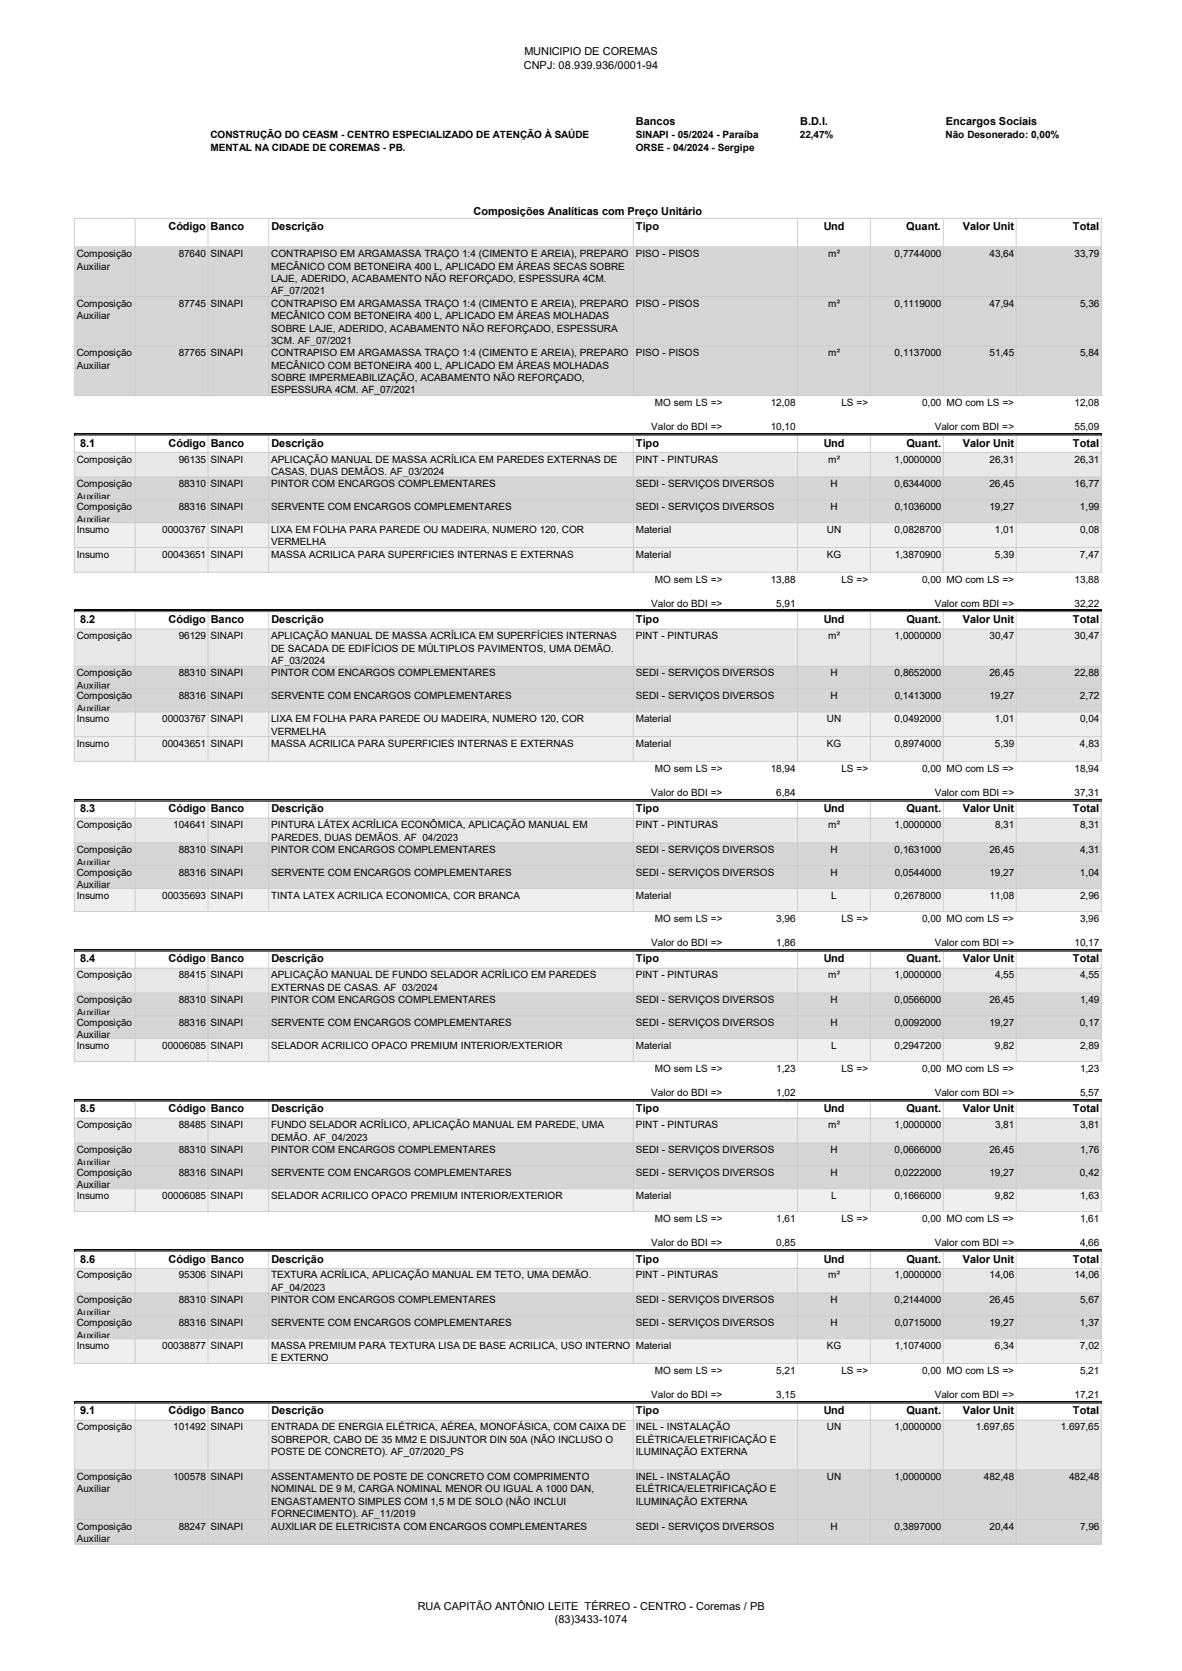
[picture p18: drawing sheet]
<svg xmlns="http://www.w3.org/2000/svg" width="210mm" height="297mm" viewBox="0 0 210 297" stroke-linecap="round" stroke-linejoin="round" font-family="sans-serif">
<defs><g id="words">
<g font-size="1.9">
<text x="93.2" y="9.8">MUNICIPIO DE COREMAS</text>
<text x="93.1" y="12.2">CNPJ: 08.939.936/0001-94</text>
<text x="113" y="22.2">Bancos</text>
<text x="142.2" y="22.2">B.D.I.</text>
<text x="168.1" y="22.2">Encargos Sociais</text>
<text x="29.9" y="40.9">Código Banco</text>
<text x="48.2" y="40.9">Descrição</text>
<text x="84.2" y="38.2">Composições Analíticas com Preço Unitário</text>
<text x="113" y="40.9">Tipo</text>
<text x="146.3" y="40.9">Und</text>
<text x="161" y="40.9">Quant.</text>
<text x="171.1" y="40.9">Valor Unit</text>
<text x="190.6" y="40.9">Total</text>
<text x="14.2" y="79.4">8.1</text>
<text x="29.9" y="79.4">Código Banco</text>
<text x="48.2" y="79.4">Descrição</text>
<text x="113" y="79.4">Tipo</text>
<text x="146.4" y="79.4">Und</text>
<text x="161" y="79.4">Quant.</text>
<text x="171.1" y="79.4">Valor Unit</text>
<text x="190.6" y="79.4">Total</text>
<text x="14.2" y="110.8">8.2</text>
<text x="29.9" y="110.8">Código Banco</text>
<text x="48.2" y="110.8">Descrição</text>
<text x="113" y="110.8">Tipo</text>
<text x="146.4" y="110.8">Und</text>
<text x="161" y="110.8">Quant.</text>
<text x="171.1" y="110.8">Valor Unit</text>
<text x="190.6" y="110.8">Total</text>
<text x="14.2" y="144.4">8.3</text>
<text x="29.9" y="144.4">Código Banco</text>
<text x="48.2" y="144.4">Descrição</text>
<text x="113" y="144.4">Tipo</text>
<text x="146.4" y="144.4">Und</text>
<text x="161" y="144.4">Quant.</text>
<text x="171.1" y="144.4">Valor Unit</text>
<text x="190.6" y="144.4">Total</text>
<text x="14.2" y="171.1">8.4</text>
<text x="29.9" y="171.1">Código Banco</text>
<text x="48.2" y="171.1">Descrição</text>
<text x="113" y="171.1">Tipo</text>
<text x="146.4" y="171.1">Und</text>
<text x="161" y="171.1">Quant.</text>
<text x="171.1" y="171.1">Valor Unit</text>
<text x="190.6" y="171.1">Total</text>
<text x="14.2" y="197.7">8.5</text>
<text x="29.9" y="197.7">Código Banco</text>
<text x="48.2" y="197.7">Descrição</text>
<text x="113" y="197.7">Tipo</text>
<text x="146.4" y="197.7">Und</text>
<text x="161" y="197.7">Quant.</text>
<text x="171.1" y="197.7">Valor Unit</text>
<text x="190.6" y="197.7">Total</text>
<text x="14.2" y="224.4">8.6</text>
<text x="29.9" y="224.4">Código Banco</text>
<text x="48.2" y="224.4">Descrição</text>
<text x="113" y="224.4">Tipo</text>
<text x="146.4" y="224.4">Und</text>
<text x="161" y="224.4">Quant.</text>
<text x="171.1" y="224.4">Valor Unit</text>
<text x="190.6" y="224.4">Total</text>
<text x="14.2" y="251.4">9.1</text>
<text x="29.9" y="251.4">Código Banco</text>
<text x="48.2" y="251.4">Descrição</text>
<text x="113" y="251.4">Tipo</text>
<text x="146.4" y="251.4">Und</text>
<text x="161" y="251.4">Quant.</text>
<text x="171.1" y="251.4">Valor Unit</text>
<text x="190.6" y="251.4">Total</text>
<text x="74.2" y="286.1">RUA CAPITÃO ANTÔNIO LEITE TÉRREO - CENTRO - Coremas / PB</text>
<text x="98.6" y="288.5">(83)3433-1074</text>
</g>
<g font-size="1.8">
<text x="37.4" y="24.6">CONSTRUÇÃO DO CEASM - CENTRO ESPECIALIZADO DE ATENÇÃO À SAÚDE</text>
<text x="37.4" y="26.9">MENTAL NA CIDADE DE COREMAS - PB.</text>
<text x="112.9" y="24.6">SINAPI - 05/2024 - Paraíba</text>
<text x="112.9" y="26.9">ORSE - 04/2024 - Sergipe</text>
<text x="142.1" y="24.6">22,47%</text>
<text x="168" y="24.6">Não Desonerado: 0,00%</text>
<text x="13.6" y="45.7">Composição</text>
<text x="13.6" y="47.9">Auxiliar</text>
<text x="31.8" y="45.7">87640 SINAPI</text>
<text x="48.2" y="45.7">CONTRAPISO EM ARGAMASSA TRAÇO 1:4 (CIMENTO E AREIA), PREPARO</text>
<text x="48.2" y="47.9">MECÂNICO COM BETONEIRA 400 L, APLICADO EM ÁREAS SECAS SOBRE</text>
<text x="112.9" y="45.7">PISO - PISOS</text>
<text x="147.2" y="45.7">m²</text>
<text x="159" y="45.7">0,7744000</text>
<text x="175.8" y="45.7">43,64</text>
<text x="190.9" y="45.7">33,79</text>
<text x="48.2" y="50.1">LAJE, ADERIDO, ACABAMENTO NÃO REFORÇADO, ESPESSURA 4CM.</text>
<text x="48.2" y="52.3">AF_07/2021</text>
<text x="13.6" y="54.5">Composição</text>
<text x="13.6" y="56.7">Auxiliar</text>
<text x="31.8" y="54.5">87745 SINAPI</text>
<text x="48.2" y="54.5">CONTRAPISO EM ARGAMASSA TRAÇO 1:4 (CIMENTO E AREIA), PREPARO</text>
<text x="48.2" y="56.7">MECÂNICO COM BETONEIRA 400 L, APLICADO EM ÁREAS MOLHADAS</text>
<text x="48.2" y="58.9">SOBRE LAJE, ADERIDO, ACABAMENTO NÃO REFORÇADO, ESPESSURA</text>
<text x="112.9" y="54.5">PISO - PISOS</text>
<text x="147.2" y="54.5">m²</text>
<text x="159" y="54.5">0,1119000</text>
<text x="175.8" y="54.5">47,94</text>
<text x="191.9" y="54.5">5,36</text>
<text x="13.6" y="63.3">Composição</text>
<text x="13.6" y="65.5">Auxiliar</text>
<text x="31.8" y="63.3">87765 SINAPI</text>
<text x="48.2" y="63.3">CONTRAPISO EM ARGAMASSA TRAÇO 1:4 (CIMENTO E AREIA), PREPARO</text>
<text x="48.2" y="61.1">3CM. AF_07/2021</text>
<text x="48.2" y="65.5">MECÂNICO COM BETONEIRA 400 L, APLICADO EM ÁREAS MOLHADAS</text>
<text x="112.9" y="63.3">PISO - PISOS</text>
<text x="147.2" y="63.3">m²</text>
<text x="159" y="63.3">0,1137000</text>
<text x="175.8" y="63.3">51,45</text>
<text x="191.9" y="63.3">5,84</text>
<text x="48.2" y="67.7">SOBRE IMPERMEABILIZAÇÃO, ACABAMENTO NÃO REFORÇADO,</text>
<text x="48.2" y="69.9">ESPESSURA 4CM. AF_07/2021</text>
<text x="115.7" y="76.5">Valor do BDI =&gt;</text>
<text x="116.4" y="72.1">MO sem LS =&gt;</text>
<text x="136.9" y="72.1">12,08</text>
<text x="137" y="76.5">10,10</text>
<text x="149.5" y="72.1">LS =&gt;</text>
<text x="163.8" y="72.1">0,00 MO com LS =&gt;</text>
<text x="166.1" y="76.5">Valor com BDI =&gt;</text>
<text x="190.9" y="72.1">12,08</text>
<text x="190.9" y="76.5">55,09</text>
<text x="13.6" y="82.2">Composição</text>
<text x="31.7" y="82.2">96135 SINAPI</text>
<text x="48.2" y="82.2">APLICAÇÃO MANUAL DE MASSA ACRÍLICA EM PAREDES EXTERNAS DE</text>
<text x="112.9" y="82.2">PINT - PINTURAS</text>
<text x="147.2" y="82.2">m²</text>
<text x="159" y="82.2">1,0000000</text>
<text x="175.8" y="82.2">26,31</text>
<text x="190.9" y="82.2">26,31</text>
<text x="13.6" y="86.6">Composição</text>
<text x="13.6" y="88.8">Auxiliar</text>
<text x="31.8" y="86.6">88310 SINAPI</text>
<text x="48.2" y="86.6">PINTOR COM ENCARGOS COMPLEMENTARES</text>
<text x="48.2" y="84.4">CASAS, DUAS DEMÃOS. AF_03/2024</text>
<text x="112.9" y="86.6">SEDI - SERVIÇOS DIVERSOS</text>
<text x="147.6" y="86.6">H</text>
<text x="159" y="86.6">0,6344000</text>
<text x="175.8" y="86.6">26,45</text>
<text x="190.9" y="86.6">16,77</text>
<text x="13.6" y="90.7">Composição</text>
<text x="13.6" y="92.9">Auxiliar</text>
<text x="13.6" y="94.7">Insumo</text>
<text x="28.8" y="94.7">00003767 SINAPI</text>
<text x="31.8" y="90.7">88316 SINAPI</text>
<text x="48.2" y="94.7">LIXA EM FOLHA PARA PAREDE OU MADEIRA, NUMERO 120, COR</text>
<text x="48.2" y="90.7">SERVENTE COM ENCARGOS COMPLEMENTARES</text>
<text x="112.9" y="90.7">SEDI - SERVIÇOS DIVERSOS</text>
<text x="112.9" y="94.7">Material</text>
<text x="146.9" y="94.7">UN</text>
<text x="147.6" y="90.7">H</text>
<text x="159" y="94.7">0,0828700</text>
<text x="159" y="90.7">0,1036000</text>
<text x="175.8" y="90.7">19,27</text>
<text x="176.8" y="94.7">1,01</text>
<text x="191.9" y="90.7">1,99</text>
<text x="191.9" y="94.7">0,08</text>
<text x="13.6" y="99.1">Insumo</text>
<text x="28.8" y="99.1">00043651 SINAPI</text>
<text x="48.2" y="99.1">MASSA ACRILICA PARA SUPERFICIES INTERNAS E EXTERNAS</text>
<text x="48.2" y="96.9">VERMELHA</text>
<text x="112.9" y="99.1">Material</text>
<text x="146.9" y="99.1">KG</text>
<text x="159" y="99.1">1,3870900</text>
<text x="176.8" y="99.1">5,39</text>
<text x="191.9" y="99.1">7,47</text>
<text x="115.7" y="107.9">Valor do BDI =&gt;</text>
<text x="116.4" y="103.5">MO sem LS =&gt;</text>
<text x="136.9" y="103.5">13,88</text>
<text x="137.9" y="107.9">5,91</text>
<text x="149.5" y="103.5">LS =&gt;</text>
<text x="163.8" y="103.5">0,00 MO com LS =&gt;</text>
<text x="166.1" y="107.9">Valor com BDI =&gt;</text>
<text x="190.9" y="103.5">13,88</text>
<text x="190.9" y="107.9">32,22</text>
<text x="13.6" y="113.6">Composição</text>
<text x="31.7" y="113.6">96129 SINAPI</text>
<text x="48.2" y="113.6">APLICAÇÃO MANUAL DE MASSA ACRÍLICA EM SUPERFÍCIES INTERNAS</text>
<text x="112.9" y="113.6">PINT - PINTURAS</text>
<text x="147.2" y="113.6">m²</text>
<text x="159" y="113.6">1,0000000</text>
<text x="175.8" y="113.6">30,47</text>
<text x="190.9" y="113.6">30,47</text>
<text x="48.2" y="115.8">DE SACADA DE EDIFÍCIOS DE MÚLTIPLOS PAVIMENTOS, UMA DEMÃO.</text>
<text x="48.2" y="118">AF_03/2024</text>
<text x="13.6" y="120.2">Composição</text>
<text x="13.6" y="122.4">Auxiliar</text>
<text x="13.6" y="124.3">Composição</text>
<text x="31.8" y="120.2">88310 SINAPI</text>
<text x="31.8" y="124.3">88316 SINAPI</text>
<text x="48.2" y="120.2">PINTOR COM ENCARGOS COMPLEMENTARES</text>
<text x="48.2" y="124.3">SERVENTE COM ENCARGOS COMPLEMENTARES</text>
<text x="112.9" y="120.2">SEDI - SERVIÇOS DIVERSOS</text>
<text x="112.9" y="124.3">SEDI - SERVIÇOS DIVERSOS</text>
<text x="147.6" y="124.3">H</text>
<text x="147.6" y="120.2">H</text>
<text x="159" y="120.2">0,8652000</text>
<text x="159" y="124.3">0,1413000</text>
<text x="175.8" y="120.2">26,45</text>
<text x="175.8" y="124.3">19,27</text>
<text x="190.9" y="120.2">22,88</text>
<text x="191.9" y="124.3">2,72</text>
<text x="13.6" y="126.5">Auxiliar</text>
<text x="13.6" y="128.4">Insumo</text>
<text x="28.8" y="128.4">00003767 SINAPI</text>
<text x="48.2" y="128.4">LIXA EM FOLHA PARA PAREDE OU MADEIRA, NUMERO 120, COR</text>
<text x="48.2" y="130.6">VERMELHA</text>
<text x="112.9" y="128.4">Material</text>
<text x="146.9" y="128.4">UN</text>
<text x="159" y="128.4">0,0492000</text>
<text x="176.8" y="128.4">1,01</text>
<text x="191.9" y="128.4">0,04</text>
<text x="13.6" y="132.8">Insumo</text>
<text x="28.8" y="132.8">00043651 SINAPI</text>
<text x="48.2" y="132.8">MASSA ACRILICA PARA SUPERFICIES INTERNAS E EXTERNAS</text>
<text x="112.9" y="132.8">Material</text>
<text x="116.4" y="137.2">MO sem LS =&gt;</text>
<text x="136.9" y="137.2">18,94</text>
<text x="146.9" y="132.8">KG</text>
<text x="149.5" y="137.2">LS =&gt;</text>
<text x="159" y="132.8">0,8974000</text>
<text x="163.8" y="137.2">0,00 MO com LS =&gt;</text>
<text x="176.8" y="132.8">5,39</text>
<text x="190.9" y="137.2">18,94</text>
<text x="191.9" y="132.8">4,83</text>
<text x="115.7" y="141.5">Valor do BDI =&gt;</text>
<text x="137.9" y="141.5">6,84</text>
<text x="166.1" y="141.5">Valor com BDI =&gt;</text>
<text x="190.9" y="141.5">37,31</text>
<text x="13.6" y="147.2">Composição</text>
<text x="30.8" y="147.2">104641 SINAPI</text>
<text x="48.2" y="149.4">PAREDES, DUAS DEMÃOS. AF_04/2023</text>
<text x="48.2" y="147.2">PINTURA LÁTEX ACRÍLICA ECONÔMICA, APLICAÇÃO MANUAL EM</text>
<text x="112.9" y="147.2">PINT - PINTURAS</text>
<text x="147.2" y="147.2">m²</text>
<text x="159" y="147.2">1,0000000</text>
<text x="176.8" y="147.2">8,31</text>
<text x="191.9" y="147.2">8,31</text>
<text x="13.6" y="151.6">Composição</text>
<text x="13.6" y="153.8">Auxiliar</text>
<text x="13.6" y="155.7">Composição</text>
<text x="31.8" y="151.6">88310 SINAPI</text>
<text x="31.8" y="155.7">88316 SINAPI</text>
<text x="48.2" y="151.6">PINTOR COM ENCARGOS COMPLEMENTARES</text>
<text x="48.2" y="155.7">SERVENTE COM ENCARGOS COMPLEMENTARES</text>
<text x="112.9" y="151.6">SEDI - SERVIÇOS DIVERSOS</text>
<text x="112.9" y="155.7">SEDI - SERVIÇOS DIVERSOS</text>
<text x="147.6" y="155.7">H</text>
<text x="147.6" y="151.6">H</text>
<text x="159" y="151.6">0,1631000</text>
<text x="159" y="155.7">0,0544000</text>
<text x="175.8" y="151.6">26,45</text>
<text x="175.8" y="155.7">19,27</text>
<text x="191.9" y="155.7">1,04</text>
<text x="191.9" y="151.6">4,31</text>
<text x="13.6" y="157.9">Auxiliar</text>
<text x="13.6" y="159.8">Insumo</text>
<text x="28.8" y="159.8">00035693 SINAPI</text>
<text x="48.2" y="159.8">TINTA LATEX ACRILICA ECONOMICA, COR BRANCA</text>
<text x="112.9" y="159.8">Material</text>
<text x="147.7" y="159.8">L</text>
<text x="159" y="159.8">0,2678000</text>
<text x="175.8" y="159.8">11,08</text>
<text x="191.9" y="159.8">2,96</text>
<text x="116.4" y="163.8">MO sem LS =&gt;</text>
<text x="137.9" y="163.8">3,96</text>
<text x="149.5" y="163.8">LS =&gt;</text>
<text x="163.8" y="163.8">0,00 MO com LS =&gt;</text>
<text x="191.9" y="163.8">3,96</text>
<text x="13.6" y="173.9">Composição</text>
<text x="31.7" y="173.9">88415 SINAPI</text>
<text x="48.2" y="173.9">APLICAÇÃO MANUAL DE FUNDO SELADOR ACRÍLICO EM PAREDES</text>
<text x="112.9" y="173.9">PINT - PINTURAS</text>
<text x="115.7" y="168.1">Valor do BDI =&gt;</text>
<text x="137.9" y="168.1">1,86</text>
<text x="147.2" y="173.9">m²</text>
<text x="159" y="173.9">1,0000000</text>
<text x="166.1" y="168.1">Valor com BDI =&gt;</text>
<text x="176.8" y="173.9">4,55</text>
<text x="190.9" y="168.1">10,17</text>
<text x="191.9" y="173.9">4,55</text>
<text x="13.6" y="178.3">Composição</text>
<text x="31.8" y="178.3">88310 SINAPI</text>
<text x="48.2" y="178.3">PINTOR COM ENCARGOS COMPLEMENTARES</text>
<text x="48.2" y="176.1">EXTERNAS DE CASAS. AF_03/2024</text>
<text x="112.9" y="178.3">SEDI - SERVIÇOS DIVERSOS</text>
<text x="147.6" y="178.3">H</text>
<text x="159" y="178.3">0,0566000</text>
<text x="175.8" y="178.3">26,45</text>
<text x="191.9" y="178.3">1,49</text>
<text x="13.6" y="180.5">Auxiliar</text>
<text x="13.6" y="182.4">Composição</text>
<text x="13.6" y="184.6">Auxiliar</text>
<text x="31.8" y="182.4">88316 SINAPI</text>
<text x="48.2" y="182.4">SERVENTE COM ENCARGOS COMPLEMENTARES</text>
<text x="112.9" y="182.4">SEDI - SERVIÇOS DIVERSOS</text>
<text x="147.6" y="182.4">H</text>
<text x="159" y="182.4">0,0092000</text>
<text x="175.8" y="182.4">19,27</text>
<text x="191.9" y="182.4">0,17</text>
<text x="13.6" y="186.4">Insumo</text>
<text x="28.8" y="186.4">00006085 SINAPI</text>
<text x="48.2" y="186.4">SELADOR ACRILICO OPACO PREMIUM INTERIOR/EXTERIOR</text>
<text x="112.9" y="186.4">Material</text>
<text x="116.4" y="190.5">MO sem LS =&gt;</text>
<text x="137.9" y="190.5">1,23</text>
<text x="147.7" y="186.4">L</text>
<text x="149.5" y="190.5">LS =&gt;</text>
<text x="159" y="186.4">0,2947200</text>
<text x="163.8" y="190.5">0,00 MO com LS =&gt;</text>
<text x="176.8" y="186.4">9,82</text>
<text x="191.9" y="190.5">1,23</text>
<text x="191.9" y="186.4">2,89</text>
<text x="115.7" y="194.8">Valor do BDI =&gt;</text>
<text x="137.9" y="194.8">1,02</text>
<text x="166.1" y="194.8">Valor com BDI =&gt;</text>
<text x="191.9" y="194.8">5,57</text>
<text x="13.6" y="200.6">Composição</text>
<text x="31.7" y="200.6">88485 SINAPI</text>
<text x="48.2" y="200.6">FUNDO SELADOR ACRÍLICO, APLICAÇÃO MANUAL EM PAREDE, UMA</text>
<text x="48.2" y="202.8">DEMÃO. AF_04/2023</text>
<text x="112.9" y="200.6">PINT - PINTURAS</text>
<text x="147.2" y="200.6">m²</text>
<text x="159" y="200.6">1,0000000</text>
<text x="176.8" y="200.6">3,81</text>
<text x="191.9" y="200.6">3,81</text>
<text x="13.6" y="205">Composição</text>
<text x="13.6" y="207.2">Auxiliar</text>
<text x="13.6" y="209">Composição</text>
<text x="31.8" y="205">88310 SINAPI</text>
<text x="31.8" y="209">88316 SINAPI</text>
<text x="48.2" y="205">PINTOR COM ENCARGOS COMPLEMENTARES</text>
<text x="48.2" y="209">SERVENTE COM ENCARGOS COMPLEMENTARES</text>
<text x="112.9" y="205">SEDI - SERVIÇOS DIVERSOS</text>
<text x="112.9" y="209">SEDI - SERVIÇOS DIVERSOS</text>
<text x="147.6" y="209">H</text>
<text x="147.6" y="205">H</text>
<text x="159" y="205">0,0666000</text>
<text x="159" y="209">0,0222000</text>
<text x="175.8" y="205">26,45</text>
<text x="175.8" y="209">19,27</text>
<text x="191.9" y="209">0,42</text>
<text x="191.9" y="205">1,76</text>
<text x="13.6" y="211.2">Auxiliar</text>
<text x="13.6" y="213.1">Insumo</text>
<text x="28.8" y="213.1">00006085 SINAPI</text>
<text x="48.2" y="213.1">SELADOR ACRILICO OPACO PREMIUM INTERIOR/EXTERIOR</text>
<text x="112.9" y="213.1">Material</text>
<text x="147.7" y="213.1">L</text>
<text x="159" y="213.1">0,1666000</text>
<text x="176.8" y="213.1">9,82</text>
<text x="191.9" y="213.1">1,63</text>
<text x="115.7" y="221.5">Valor do BDI =&gt;</text>
<text x="116.4" y="217.2">MO sem LS =&gt;</text>
<text x="137.9" y="221.5">0,85</text>
<text x="137.9" y="217.2">1,61</text>
<text x="149.5" y="217.2">LS =&gt;</text>
<text x="163.8" y="217.2">0,00 MO com LS =&gt;</text>
<text x="166.1" y="221.5">Valor com BDI =&gt;</text>
<text x="191.9" y="217.2">1,61</text>
<text x="191.9" y="221.5">4,66</text>
<text x="13.6" y="227.2">Composição</text>
<text x="31.7" y="227.2">95306 SINAPI</text>
<text x="48.2" y="227.2">TEXTURA ACRÍLICA, APLICAÇÃO MANUAL EM TETO, UMA DEMÃO.</text>
<text x="112.9" y="227.2">PINT - PINTURAS</text>
<text x="147.2" y="227.2">m²</text>
<text x="159" y="227.2">1,0000000</text>
<text x="175.8" y="227.2">14,06</text>
<text x="190.9" y="227.2">14,06</text>
<text x="13.6" y="231.6">Composição</text>
<text x="13.6" y="233.8">Auxiliar</text>
<text x="31.8" y="231.6">88310 SINAPI</text>
<text x="48.2" y="231.6">PINTOR COM ENCARGOS COMPLEMENTARES</text>
<text x="48.2" y="229.4">AF_04/2023</text>
<text x="112.9" y="231.6">SEDI - SERVIÇOS DIVERSOS</text>
<text x="147.6" y="231.6">H</text>
<text x="159" y="231.6">0,2144000</text>
<text x="175.8" y="231.6">26,45</text>
<text x="191.9" y="231.6">5,67</text>
<text x="13.6" y="235.7">Composição</text>
<text x="13.6" y="237.9">Auxiliar</text>
<text x="13.6" y="239.8">Insumo</text>
<text x="28.8" y="239.8">00038877 SINAPI</text>
<text x="31.8" y="235.7">88316 SINAPI</text>
<text x="48.2" y="235.7">SERVENTE COM ENCARGOS COMPLEMENTARES</text>
<text x="48.2" y="239.8">MASSA PREMIUM PARA TEXTURA LISA DE BASE ACRILICA, USO INTERNO</text>
<text x="112.9" y="239.8">Material</text>
<text x="112.9" y="235.7">SEDI - SERVIÇOS DIVERSOS</text>
<text x="146.9" y="239.8">KG</text>
<text x="147.6" y="235.7">H</text>
<text x="159" y="235.7">0,0715000</text>
<text x="159" y="239.8">1,1074000</text>
<text x="175.8" y="235.7">19,27</text>
<text x="176.8" y="239.8">6,34</text>
<text x="191.9" y="235.7">1,37</text>
<text x="191.9" y="239.8">7,02</text>
<text x="48.2" y="242">E EXTERNO</text>
<text x="116.4" y="244.2">MO sem LS =&gt;</text>
<text x="137.9" y="244.2">5,21</text>
<text x="149.5" y="244.2">LS =&gt;</text>
<text x="163.8" y="244.2">0,00 MO com LS =&gt;</text>
<text x="191.9" y="244.2">5,21</text>
<text x="115.7" y="248.5">Valor do BDI =&gt;</text>
<text x="137.9" y="248.5">3,15</text>
<text x="166.1" y="248.5">Valor com BDI =&gt;</text>
<text x="190.9" y="248.5">17,21</text>
<text x="13.6" y="254.3">Composição</text>
<text x="30.8" y="254.3">101492 SINAPI</text>
<text x="48.2" y="256.5">SOBREPOR, CABO DE 35 MM2 E DISJUNTOR DIN 50A (NÃO INCLUSO O</text>
<text x="48.2" y="254.3">ENTRADA DE ENERGIA ELÉTRICA, AÉREA, MONOFÁSICA, COM CAIXA DE</text>
<text x="112.9" y="254.3">INEL - INSTALAÇÃO</text>
<text x="112.9" y="256.5">ELÉTRICA/ELETRIFICAÇÃO E</text>
<text x="146.9" y="254.3">UN</text>
<text x="159" y="254.3">1,0000000</text>
<text x="173.4" y="254.3">1.697,65</text>
<text x="188.5" y="254.3">1.697,65</text>
<text x="13.6" y="263.1">Composição</text>
<text x="30.8" y="263.1">100578 SINAPI</text>
<text x="48.2" y="263.1">ASSENTAMENTO DE POSTE DE CONCRETO COM COMPRIMENTO</text>
<text x="48.2" y="258.7">POSTE DE CONCRETO). AF_07/2020_PS</text>
<text x="112.9" y="258.7">ILUMINAÇÃO EXTERNA</text>
<text x="112.9" y="263.1">INEL - INSTALAÇÃO</text>
<text x="146.9" y="263.1">UN</text>
<text x="159" y="263.1">1,0000000</text>
<text x="174.8" y="263.1">482,48</text>
<text x="189.9" y="263.1">482,48</text>
<text x="13.6" y="265.3">Auxiliar</text>
<text x="48.2" y="265.3">NOMINAL DE 9 M, CARGA NOMINAL MENOR OU IGUAL A 1000 DAN,</text>
<text x="48.2" y="267.5">ENGASTAMENTO SIMPLES COM 1,5 M DE SOLO (NÃO INCLUI</text>
<text x="48.2" y="269.7">FORNECIMENTO). AF_11/2019</text>
<text x="112.9" y="265.3">ELÉTRICA/ELETRIFICAÇÃO E</text>
<text x="112.9" y="267.5">ILUMINAÇÃO EXTERNA</text>
<text x="13.6" y="271.9">Composição</text>
<text x="13.6" y="274.1">Auxiliar</text>
<text x="31.8" y="271.9">88247 SINAPI</text>
<text x="48.2" y="271.9">AUXILIAR DE ELETRICISTA COM ENCARGOS COMPLEMENTARES</text>
<text x="112.9" y="271.9">SEDI - SERVIÇOS DIVERSOS</text>
<text x="147.6" y="271.9">H</text>
<text x="159" y="271.9">0,3897000</text>
<text x="175.8" y="271.9">20,44</text>
<text x="191.9" y="271.9">7,96</text>
</g>
</g></defs>
<g fill="#ccc">
<path d="M13.1 38.7h.2v5.3h-.2zM23.9 38.9h.2v5.1h-.2zM36.9 38.9h.1v5.1h-.1zM47.7 38.9h.1v5.1h-.1zM112.4 38.9h.2v5.1h-.2zM141.6 38.9h.2v5.1h-.2zM154.6 38.9h.1v5.1h-.1zM167.5 38.9h.2v5.1h-.2zM180.5 38.9h.1v5.1h-.1zM195.6 38.9h.1v5.1h-.1z" fill-rule="evenodd"/>
<path d="M13.3 38.7h182.4v.2h-182.4zM13.3 43.8h182.4v.2h-182.4z" fill-rule="evenodd"/>
</g>
<path d="M13.4 44.1h182.3v26.3h-182.3z" fill="#d6d6d6"/>
<path d="M13.4 70.3h182.3v6.9h-182.3z" fill="#fff"/>
<path d="M13.4 77.3h182.3" fill="none" stroke="#dff0d8" stroke-width=".21"/>
<path d="M13.4 77.3h182.3v3.1h-182.3z" fill="#fff"/>
<path d="M13.4 80.4h182.3v4.4h-182.3z" fill="#dff0d8"/>
<path d="M13.4 84.8h182.3v8.2h-182.3z" fill="#d6d6d6"/>
<path d="M13.4 92.9h182.3v8.9h-182.3z" fill="#efefef"/>
<path d="M13.4 101.7h182.3v6.9h-182.3z" fill="#fff"/>
<path d="M13.4 108.7h182.3" fill="none" stroke="#dff0d8" stroke-width=".21"/>
<path d="M13.4 108.8h182.3v3h-182.3z" fill="#fff"/>
<path d="M13.4 111.8h182.3v6.6h-182.3z" fill="#dff0d8"/>
<path d="M13.4 118.4h182.3v8.2h-182.3z" fill="#d6d6d6"/>
<path d="M13.4 126.5h182.3v8.9h-182.3z" fill="#efefef"/>
<path d="M13.4 135.3h182.3v6.9h-182.3z" fill="#fff"/>
<path d="M13.4 142.3h182.3" fill="none" stroke="#dff0d8" stroke-width=".21"/>
<path d="M13.4 142.4h182.3v3.1h-182.3z" fill="#fff"/>
<path d="M13.4 145.4h182.3v4.5h-182.3z" fill="#dff0d8"/>
<path d="M13.4 149.8h182.3v8.2h-182.3z" fill="#d6d6d6"/>
<path d="M13.4 157.9h182.3v4.2h-182.3z" fill="#efefef"/>
<path d="M13.4 162h182.3v6.9h-182.3z" fill="#fff"/>
<path d="M13.4 169h182.3" fill="none" stroke="#dff0d8" stroke-width=".21"/>
<path d="M13.4 169h182.3v3.1h-182.3z" fill="#fff"/>
<path d="M13.4 172.1h182.3v4.4h-182.3z" fill="#dff0d8"/>
<path d="M13.4 176.5h182.3v8.2h-182.3z" fill="#d6d6d6"/>
<path d="M13.4 184.6h182.3v4.1h-182.3z" fill="#efefef"/>
<path d="M13.4 188.7h182.3v6.9h-182.3z" fill="#fff"/>
<path d="M13.4 195.6h182.3" fill="none" stroke="#dff0d8" stroke-width=".21"/>
<path d="M13.4 195.7h182.3v3.1h-182.3z" fill="#fff"/>
<path d="M13.4 198.8h182.3v4.4h-182.3z" fill="#dff0d8"/>
<path d="M13.4 203.2h182.3v8.1h-182.3z" fill="#d6d6d6"/>
<path d="M13.4 211.3h182.3v4.1h-182.3z" fill="#efefef"/>
<path d="M13.4 215.3h182.3v6.9h-182.3z" fill="#fff"/>
<path d="M13.4 222.3h182.3" fill="none" stroke="#dff0d8" stroke-width=".21"/>
<path d="M13.4 222.4h182.3v3.1h-182.3z" fill="#fff"/>
<path d="M13.4 225.4h182.3v4.5h-182.3z" fill="#dff0d8"/>
<path d="M13.4 229.8h182.3v8.2h-182.3z" fill="#d6d6d6"/>
<path d="M13.4 238h182.3v4.4h-182.3z" fill="#efefef"/>
<path d="M13.4 242.4h182.3v6.9h-182.3z" fill="#fff"/>
<path d="M13.4 249.3h182.3" fill="none" stroke="#dff0d8" stroke-width=".21"/>
<path d="M13.4 249.4h182.3v3.1h-182.3z" fill="#fff"/>
<path d="M13.4 252.4h182.3v8.9h-182.3z" fill="#dff0d8"/>
<path d="M13.4 261.2h182.3v13.3h-182.3z" fill="#d6d6d6"/>
<g fill="#ccc">
<path d="M13.1 43.8h.2v26.6h-.2zM23.9 44h.2v26.4h-.2zM36.9 44h.1v26.4h-.1zM47.7 44h.1v26.4h-.1zM112.4 44h.2v26.4h-.2zM141.6 44h.2v26.4h-.2zM154.6 44h.1v26.4h-.1zM167.5 44h.2v26.4h-.2zM180.5 44h.1v26.4h-.1zM195.6 44h.1v26.4h-.1zM13.1 77.3h.2v24.5h-.2zM23.9 77.4h.2v24.4h-.2zM36.9 77.4h.1v24.4h-.1zM47.7 77.4h.1v24.4h-.1zM112.4 77.4h.2v24.4h-.2zM141.6 77.4h.2v24.4h-.2zM154.6 77.4h.1v24.4h-.1zM167.5 77.4h.2v24.4h-.2zM180.5 77.4h.1v24.4h-.1zM195.6 77.4h.1v24.4h-.1zM13.1 108.7h.2v26.7h-.2zM23.9 108.8h.2v26.6h-.2zM36.9 108.8h.1v26.6h-.1zM47.7 108.8h.1v26.6h-.1zM112.4 108.8h.2v26.6h-.2zM141.6 108.8h.2v26.6h-.2zM154.6 108.8h.1v26.6h-.1zM167.5 108.8h.2v26.6h-.2zM180.5 108.8h.1v26.6h-.1zM195.6 108.8h.1v26.6h-.1zM13.1 142.3h.2v19.8h-.2zM23.9 142.5h.2v19.6h-.2zM36.9 142.5h.1v19.6h-.1zM47.7 142.5h.1v19.6h-.1zM112.4 142.5h.2v19.6h-.2zM141.6 142.5h.2v19.6h-.2zM154.6 142.5h.1v19.6h-.1zM167.5 142.5h.2v19.6h-.2zM180.5 142.5h.1v19.6h-.1zM195.6 142.5h.1v19.6h-.1zM13.1 169h.2v19.8h-.2zM23.9 169.1h.2v19.7h-.2zM36.9 169.1h.1v19.7h-.1zM47.7 169.1h.1v19.7h-.1zM112.4 169.1h.2v19.7h-.2zM141.6 169.1h.2v19.7h-.2zM154.6 169.1h.1v19.7h-.1zM167.5 169.1h.2v19.7h-.2zM180.5 169.1h.1v19.7h-.1zM195.6 169.1h.1v19.7h-.1zM13.1 195.6h.2v19.8h-.2zM23.9 195.8h.2v19.6h-.2zM36.9 195.8h.1v19.6h-.1zM47.7 195.8h.1v19.6h-.1zM112.4 195.8h.2v19.6h-.2zM141.6 195.8h.2v19.6h-.2zM154.6 195.8h.1v19.6h-.1zM167.5 195.8h.2v19.6h-.2zM180.5 195.8h.1v19.6h-.1zM195.6 195.8h.1v19.6h-.1zM13.1 222.3h.2v20.1h-.2zM23.9 222.5h.2v19.9h-.2zM36.9 222.5h.1v19.9h-.1zM47.7 222.5h.1v19.9h-.1zM112.4 222.5h.2v19.9h-.2zM141.6 222.5h.2v19.9h-.2zM154.6 222.5h.1v19.9h-.1zM167.5 222.5h.2v19.9h-.2zM180.5 222.5h.1v19.9h-.1zM195.6 222.5h.1v19.9h-.1zM13.1 249.3h.2v25.2h-.2zM23.9 249.5h.2v25h-.2zM36.9 249.5h.1v25h-.1zM47.7 249.5h.1v25h-.1zM112.4 249.5h.2v25h-.2zM141.6 249.5h.2v25h-.2zM154.6 249.5h.1v25h-.1zM167.5 249.5h.2v25h-.2zM180.5 249.5h.1v25h-.1zM195.6 249.5h.1v25h-.1z" fill-rule="evenodd"/>
<path d="M13.3 43.8h182.4v.2h-182.4zM13.3 52.6h182.4v.2h-182.4zM13.3 61.4h182.4v.2h-182.4zM13.3 70.2h182.4v.2h-182.4z" fill-rule="evenodd"/>
</g>
<path d="M13.2 76.9h182.5v.5h-182.5z" fill="#000"/>
<path d="M13.3 77.3h182.4v.1h-182.4zM13.3 80.3h182.4v.2h-182.4zM13.3 84.7h182.4v.2h-182.4zM13.3 88.8h182.4v.1h-182.4zM13.3 92.8h182.4v.2h-182.4zM13.3 97.2h182.4v.2h-182.4zM13.3 101.6h182.4v.2h-182.4z" fill-rule="evenodd" fill="#ccc"/>
<path d="M13.2 108.3h182.5v.5h-182.5z" fill="#000"/>
<path d="M13.3 108.7h182.4v.1h-182.4zM13.3 111.7h182.4v.2h-182.4zM13.3 118.3h182.4v.2h-182.4zM13.3 122.4h182.4v.2h-182.4zM13.3 126.4h182.4v.2h-182.4zM13.3 130.9h182.4v.1h-182.4zM13.3 135.3h182.4v.1h-182.4z" fill-rule="evenodd" fill="#ccc"/>
<path d="M13.2 141.9h182.5v.6h-182.5z" fill="#000"/>
<path d="M13.3 142.3h182.4v.2h-182.4zM13.3 145.3h182.4v.2h-182.4zM13.3 149.7h182.4v.2h-182.4zM13.3 153.8h182.4v.2h-182.4zM13.3 157.9h182.4v.1h-182.4zM13.3 161.9h182.4v.2h-182.4z" fill-rule="evenodd" fill="#ccc"/>
<path d="M13.2 168.6h182.5v.5h-182.5z" fill="#000"/>
<path d="M13.3 169h182.4v.1h-182.4zM13.3 172h182.4v.2h-182.4zM13.3 176.4h182.4v.2h-182.4zM13.3 180.5h182.4v.1h-182.4zM13.3 184.5h182.4v.2h-182.4zM13.3 188.6h182.4v.2h-182.4z" fill-rule="evenodd" fill="#ccc"/>
<path d="M13.2 195.3h182.5v.5h-182.5z" fill="#000"/>
<path d="M13.3 195.6h182.4v.2h-182.4zM13.3 198.7h182.4v.1h-182.4zM13.3 203.1h182.4v.1h-182.4zM13.3 207.1h182.4v.2h-182.4zM13.3 211.2h182.4v.2h-182.4zM13.3 215.3h182.4v.1h-182.4z" fill-rule="evenodd" fill="#ccc"/>
<path d="M13.2 222h182.5v.5h-182.5z" fill="#000"/>
<path d="M13.3 222.3h182.4v.2h-182.4zM13.3 225.3h182.4v.2h-182.4zM13.3 229.7h182.4v.2h-182.4zM13.3 233.8h182.4v.2h-182.4zM13.3 237.9h182.4v.1h-182.4zM13.3 242.3h182.4v.1h-182.4z" fill-rule="evenodd" fill="#ccc"/>
<path d="M13.2 249h182.5v.5h-182.5z" fill="#000"/>
<path d="M13.3 249.3h182.4v.2h-182.4zM13.3 252.3h182.4v.2h-182.4zM13.3 261.2h182.4v.1h-182.4zM13.3 270h182.4v.1h-182.4zM13.3 274.4h182.4v.1h-182.4z" fill-rule="evenodd" fill="#ccc"/>
<use href="#words"/>
</svg>
